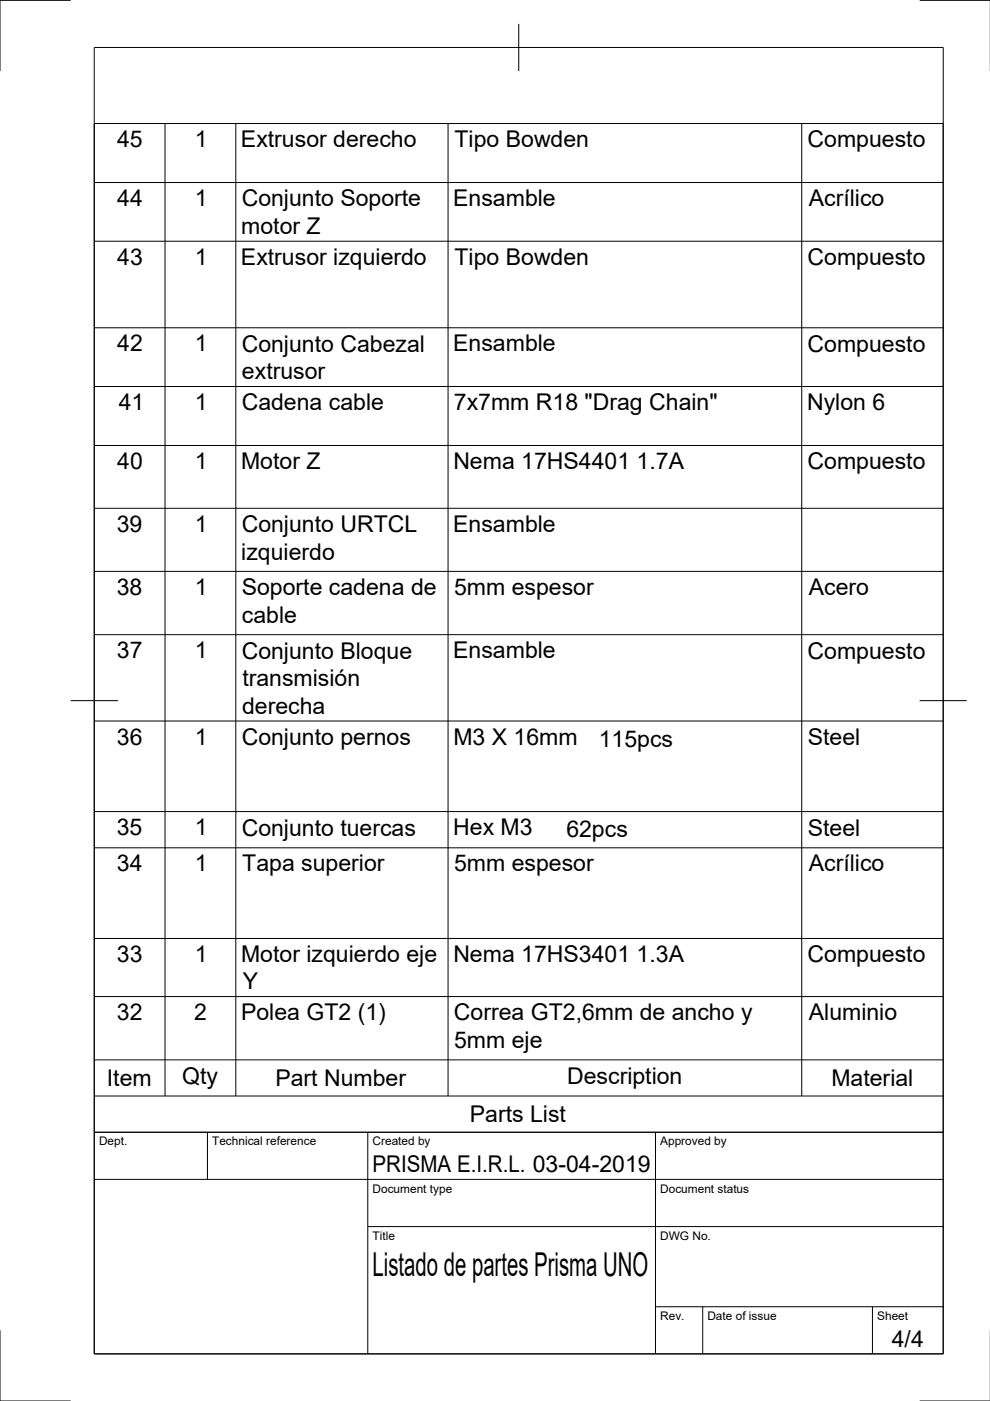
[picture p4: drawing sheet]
<svg xmlns="http://www.w3.org/2000/svg" width="210mm" height="297mm" viewBox="0 0 210 297" stroke-linecap="round" stroke-linejoin="round" font-family="sans-serif">
<defs><g id="words">
<text font-size="7" x="79" y="270.6">Listado de partes Prisma UNO</text>
<g font-size="4.9">
<text x="24.8" y="31.2">45</text>
<text x="41.3" y="31.2">1</text>
<text x="51.1" y="31.2">Extrusor derecho</text>
<text x="96.4" y="31.2">Tipo Bowden</text>
<text x="171.2" y="31.2">Compuesto</text>
<text x="24.8" y="43.7">44</text>
<text x="41.3" y="43.7">1</text>
<text x="51.2" y="43.8">Conjunto Soporte</text>
<text x="96.1" y="43.7">Ensamble</text>
<text x="171.5" y="43.7">Acrílico</text>
<text x="51.2" y="49.6">motor Z</text>
<text x="24.8" y="56.2">43</text>
<text x="41.3" y="56.2">1</text>
<text x="51.1" y="56.1">Extrusor izquierdo</text>
<text x="96.4" y="56.1">Tipo Bowden</text>
<text x="171.2" y="56.2">Compuesto</text>
<text x="24.9" y="74.5">42</text>
<text x="41.3" y="74.5">1</text>
<text x="51.2" y="74.6">Conjunto Cabezal</text>
<text x="96.1" y="74.5">Ensamble</text>
<text x="171.2" y="74.6">Compuesto</text>
<text x="51.3" y="80.4">extrusor</text>
<text x="25.2" y="87">41</text>
<text x="41.3" y="87">1</text>
<text x="51.2" y="87">Cadena cable</text>
<text x="96.2" y="87">7x7mm R18 &quot;Drag Chain&quot;</text>
<text x="171.1" y="87">Nylon 6</text>
<text x="24.8" y="99.5">40</text>
<text x="41.3" y="99.5">1</text>
<text x="51.1" y="99.4">Motor Z</text>
<text x="96.1" y="99.5">Nema 17HS4401 1.7A</text>
<text x="171.2" y="99.5">Compuesto</text>
<text x="24.8" y="112.8">39</text>
<text x="41.3" y="112.8">1</text>
<text x="51.2" y="112.8">Conjunto URTCL</text>
<text x="96.1" y="112.8">Ensamble</text>
<text x="51.2" y="118.7">izquierdo</text>
<text x="24.8" y="126.2">38</text>
<text x="41.3" y="126.2">1</text>
<text x="51.3" y="126.2">Soporte cadena de</text>
<text x="96.3" y="126.1">5mm espesor</text>
<text x="171.5" y="126.1">Acero</text>
<text x="51.3" y="132">cable</text>
<text x="24.8" y="139.6">37</text>
<text x="41.3" y="139.6">1</text>
<text x="51.2" y="139.6">Conjunto Bloque</text>
<text x="96.1" y="139.6">Ensamble</text>
<text x="171.2" y="139.6">Compuesto</text>
<text x="51.4" y="145.5">transmisión</text>
<text x="51.3" y="151.3">derecha</text>
<text x="24.8" y="157.9">36</text>
<text x="41.3" y="157.9">1</text>
<text x="51.2" y="157.9">Conjunto pernos</text>
<text x="96.1" y="157.9">M3 X 16mm</text>
<text x="127" y="158.3">115pcs</text>
<text x="171.3" y="157.9">Steel</text>
<text x="24.8" y="177.1">35</text>
<text x="41.3" y="177.1">1</text>
<text x="51.2" y="177.2">Conjunto tuercas</text>
<text x="96.1" y="177.1">Hex M3</text>
<text x="120.1" y="177.5">62pcs</text>
<text x="171.3" y="177.2">Steel</text>
<text x="24.8" y="184.8">34</text>
<text x="41.3" y="184.8">1</text>
<text x="51.4" y="184.7">Tapa superior</text>
<text x="96.3" y="184.7">5mm espesor</text>
<text x="171.5" y="184.8">Acrílico</text>
<text x="24.8" y="204">33</text>
<text x="41.3" y="204">1</text>
<text x="51.1" y="204">Motor izquierdo eje</text>
<text x="51.5" y="209.8">Y</text>
<text x="96.1" y="204">Nema 17HS3401 1.3A</text>
<text x="171.2" y="204">Compuesto</text>
<text x="24.8" y="216.3">32</text>
<text x="41.2" y="216.3">2</text>
<text x="51.1" y="216.4">Polea GT2 (1)</text>
<text x="96.2" y="216.4">Correa GT2,6mm de ancho y</text>
<text x="171.5" y="216.3">Aluminio</text>
<text x="96.3" y="222.2">5mm eje</text>
<text x="22.7" y="230.3">Item</text>
<text x="38.6" y="229.8">Qty</text>
<text x="58.4" y="230.3">Part Number</text>
<text x="120.2" y="229.8">Description</text>
<text x="176.3" y="230.3">Material</text>
<text x="99.6" y="237.9">Parts List</text>
<text x="79" y="248.5">PRISMA E.I.R.L. 03-04-2019</text>
<text x="189.1" y="285.7">4/4</text>
</g>
<g font-size="2.5">
<text x="21" y="242.9">Dept.</text>
<text x="45" y="242.9">Technical reference</text>
<text x="79" y="242.9">Created by</text>
<text x="140" y="242.9">Approved by</text>
<text x="79" y="252.8">Document type</text>
<text x="140" y="252.8">Document status</text>
<text x="79" y="262.9">Title</text>
<text x="140" y="262.9">DWG No.</text>
<text x="140" y="279.9">Rev.</text>
<text x="150" y="279.9">Date of issue</text>
<text x="186" y="279.9">Sheet</text>
</g>
</g></defs>
<!-- layer: Border -->
<path d="M15 .1h-15v15M20 10.1h180v276.9h-180zM110 5.1v10M195 .1h15M15 148.6h10M195 148.6h10M0 282.1v14.9h15M195 297h15" fill="none" stroke="#000" stroke-width=".21"/>
<!-- layer: TitleBlock -->
<path d="M20 240.1h180v46.9h-180zM20 250h180M44 240.1v9.9M78 240.1v46.9M139 240.1v46.9M78 260.1h122M139 277.1h61M149 277.1v9.9M185 277.1v9.9" fill="none" stroke="#000" stroke-width=".21"/>
<!-- layer: BOM -->
<g fill="none" stroke="#000" stroke-width=".21">
<path d="M20 26.2h180v213.9h-180zM20 38.7h180M35 26.2v206.2M50 26.2v206.2M95 26.2v206.2M170 26.2v206.2M20 51.1h180M20 69.5h180M20 94.5h180M20 81.9h180M20 107.8h180M20 134.6h180"/>
<path d="M20 121.1h180M20 152.9h180M20 179.8h180M20 172.1h180M20 199h180M20 211.3h180M20 232.4h180M20 224.7h180"/>
</g>
<use href="#words"/>
</svg>
